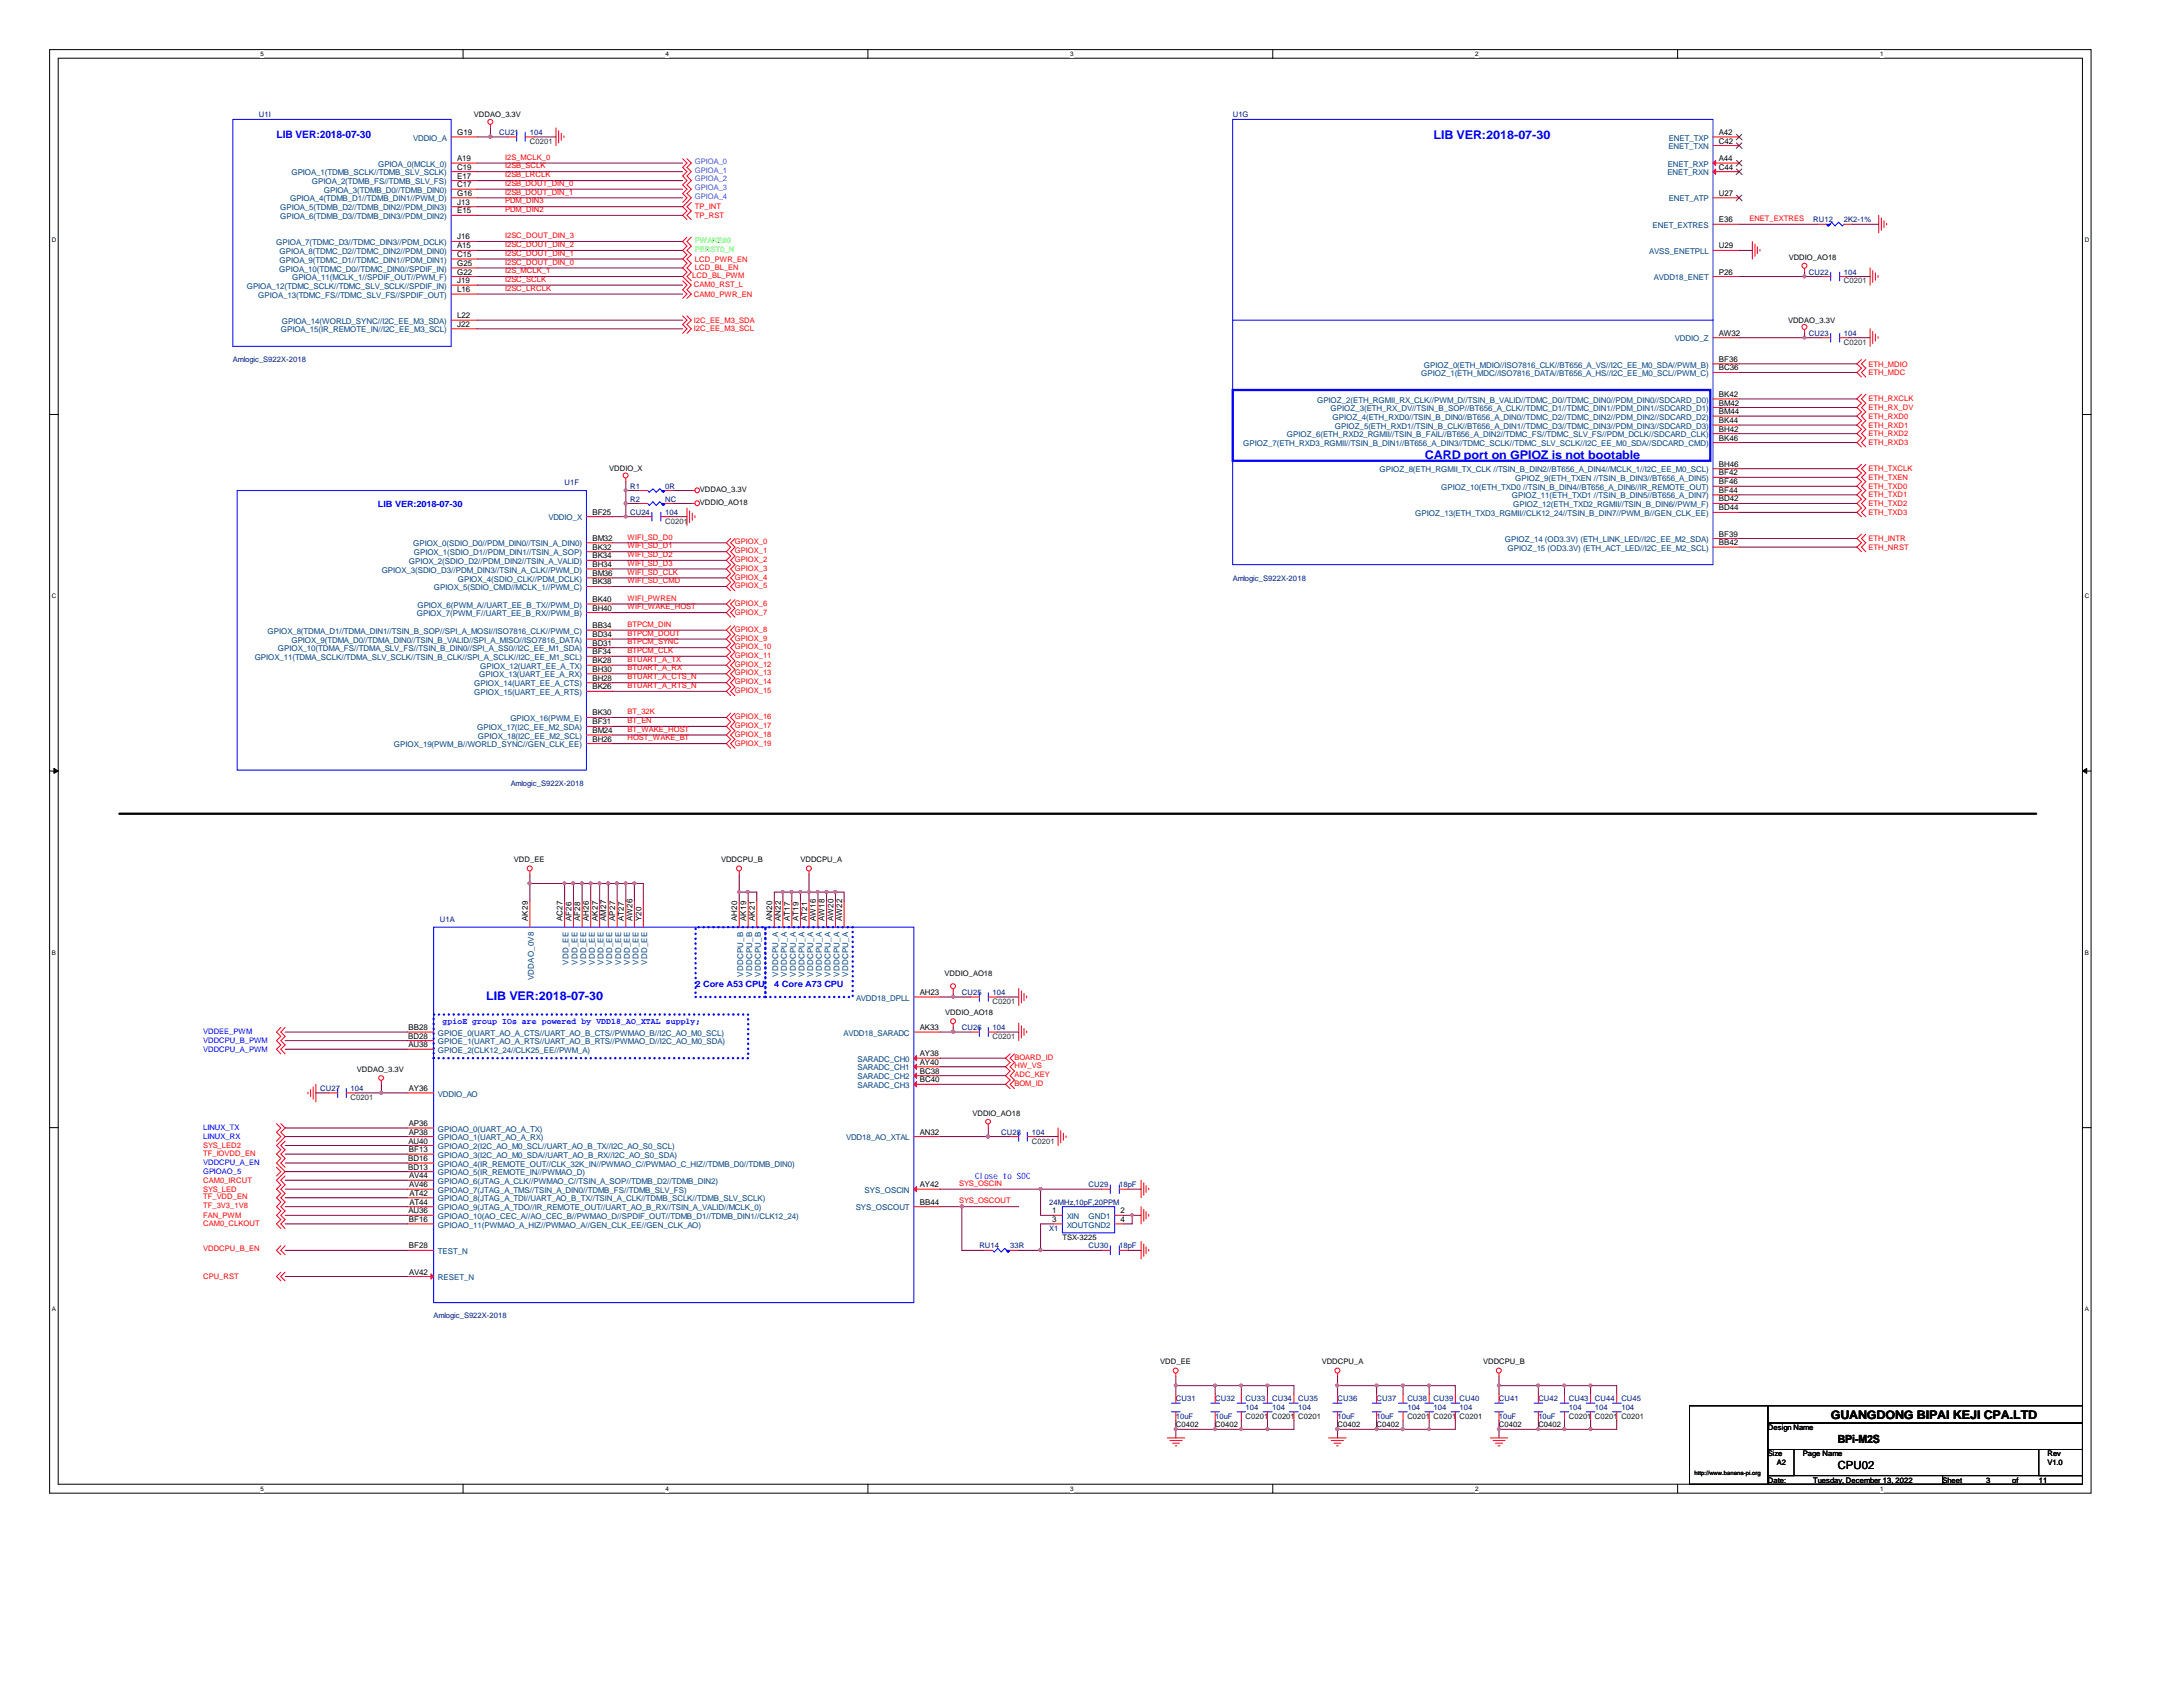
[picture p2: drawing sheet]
<svg xmlns="http://www.w3.org/2000/svg" width="279mm" height="216mm" viewBox="0 0 279 216" stroke-linecap="round" stroke-linejoin="round" font-family="sans-serif">
<defs><g id="words">
<g font-size="1.5" fill="#00f">
<text x="183.5" y="17.8">LIB VER:2018-07-30</text>
<text x="182.4" y="58.7">CARD port on GPIOZ is not bootable</text>
<text x="62.2" y="127.9">LIB VER:2018-07-30</text>
</g>
<text font-size="1.5" x="234.3" y="181.7">GUANGDONG BIPAI KEJI CPA.LTD</text>
<g font-size="1.4">
<text x="235.2" y="184.6">BPi-M2S</text>
<text x="235.2" y="188">CPU02</text>
</g>
<text font-size="1.3" fill="#00f" x="35.4" y="17.6">LIB VER:2018-07-30</text>
<g font-size="1.1" fill="#00f">
<text x="48.3" y="64.9">LIB VER:2018-07-30</text>
<text x="56.6" y="131.1">gpioE group IOs are powered by VDD18_AO_XTAL supply;</text>
<text x="89" y="126.4">2 Core A53 CPU</text>
<text x="99.1" y="126.4">4 Core A73 CPU</text>
<text x="124.8" y="150.9">Close to SOC</text>
</g>
<g font-size="1" fill="#000080">
<text x="33.1" y="15">U1I</text>
<text x="63.9" y="17.3">CU21</text>
<text x="67.8" y="17.3">104</text>
<text x="157.8" y="15">U1G</text>
<text x="232.1" y="28.4">RU12</text>
<text x="236" y="28.4">2K2-1%</text>
<text x="231.5" y="35.2">CU22</text>
<text x="236" y="35.2">104</text>
<text x="29.8" y="46.4">Amlogic_S922X-2018</text>
<text x="231.5" y="43">CU23</text>
<text x="236" y="43">104</text>
<text x="72.3" y="62.1">U1F</text>
<text x="80.6" y="64.2">R2</text>
<text x="80.6" y="62.5">R1</text>
<text x="80.6" y="65.9">CU24</text>
<text x="85.1" y="64.2">NC</text>
<text x="85.1" y="62.5">0R</text>
<text x="85.1" y="65.9">104</text>
<text x="157.8" y="74.3">Amlogic_S922X-2018</text>
<text x="65.4" y="100.5">Amlogic_S922X-2018</text>
<text x="56.3" y="118">U1A</text>
<text x="123.1" y="127.4">CU25</text>
<text x="123.1" y="131.8">CU26</text>
<text x="127" y="127.4">104</text>
<text x="127" y="131.8">104</text>
<text x="41" y="139.7">CU27</text>
<text x="44.9" y="139.7">104</text>
<text x="128.1" y="145.2">CU28</text>
<text x="132.1" y="145.2">104</text>
<text x="134.3" y="154.2">24MHz,10pF,20PPM</text>
<text x="139.3" y="151.9">CU29</text>
<text x="143.3" y="151.9">18pF</text>
<text x="125.3" y="159.8">RU14</text>
<text x="129.3" y="159.8">33R</text>
<text x="134.3" y="157.5">X1</text>
<text x="139.3" y="159.8">CU30</text>
<text x="143.3" y="159.8">18pF</text>
<text x="55.5" y="168.7">Amlogic_S922X-2018</text>
<text x="150.5" y="179.3">CU31</text>
<text x="155.5" y="179.3">CU32</text>
<text x="159.4" y="179.3">CU33</text>
<text x="162.8" y="179.3">CU34</text>
<text x="166.2" y="179.3">CU35</text>
<text x="171.2" y="179.3">CU36</text>
<text x="176.2" y="179.3">CU37</text>
<text x="180.1" y="179.3">CU38</text>
<text x="183.5" y="179.3">CU39</text>
<text x="186.8" y="179.3">CU40</text>
<text x="191.9" y="179.3">CU41</text>
<text x="196.9" y="179.3">CU42</text>
<text x="200.8" y="179.3">CU43</text>
<text x="204.1" y="179.3">CU44</text>
<text x="207.5" y="179.3">CU45</text>
<text x="150.5" y="181.6">10uF</text>
<text x="155.5" y="181.6">10uF</text>
<text x="159.4" y="180.5">104</text>
<text x="162.8" y="180.5">104</text>
<text x="166.2" y="180.5">104</text>
<text x="171.2" y="181.6">10uF</text>
<text x="176.2" y="181.6">10uF</text>
<text x="180.1" y="180.5">104</text>
<text x="183.5" y="180.5">104</text>
<text x="186.8" y="180.5">104</text>
<text x="191.9" y="181.6">10uF</text>
<text x="196.9" y="181.6">10uF</text>
<text x="200.8" y="180.5">104</text>
<text x="204.1" y="180.5">104</text>
<text x="207.5" y="180.5">104</text>
</g>
<g font-size="1" fill="#004080">
<text x="52.9" y="18">VDDIO_A</text>
<text x="213.6" y="18">ENET_TXP</text>
<text x="37.3" y="22.4">GPIOA_1(TDMB_SCLK//TDMB_SLV_SCLK)</text>
<text x="39.9" y="23.6">GPIOA_2(TDMB_FS//TDMB_SLV_FS)</text>
<text x="48.4" y="21.3">GPIOA_0(MCLK_0)</text>
<text x="213.4" y="22.4">ENET_RXN</text>
<text x="213.4" y="21.3">ENET_RXP</text>
<text x="213.5" y="19.1">ENET_TXN</text>
<text x="35.9" y="26.9">GPIOA_5(TDMB_D2//TDMB_DIN2//PDM_DIN3)</text>
<text x="35.9" y="28">GPIOA_6(TDMB_D3//TDMB_DIN3//PDM_DIN2)</text>
<text x="37.1" y="25.8">GPIOA_4(TDMB_D1//TDMB_DIN1//PWM_D)</text>
<text x="41.4" y="24.7">GPIOA_3(TDMB_D0//TDMB_DIN0)</text>
<text x="211.5" y="29.2">ENET_EXTRES</text>
<text x="213.6" y="25.8">ENET_ATP</text>
<text x="35.3" y="31.4">GPIOA_7(TDMC_D3//TDMC_DIN3//PDM_DCLK)</text>
<text x="35.7" y="34.8">GPIOA_10(TDMC_D0//TDMC_DIN0//SPDIF_IN)</text>
<text x="35.8" y="32.5">GPIOA_8(TDMC_D2//TDMC_DIN2//PDM_DIN0)</text>
<text x="35.8" y="33.6">GPIOA_9(TDMC_D1//TDMC_DIN1//PDM_DIN1)</text>
<text x="37.4" y="35.9">GPIOA_11(MCLK_1//SPDIF_OUT//PWM_F)</text>
<text x="211.1" y="32.5">AVSS_ENETPLL</text>
<text x="211.7" y="35.9">AVDD18_ENET</text>
<text x="31.6" y="37">GPIOA_12(TDMC_SCLK//TDMC_SLV_SCLK//SPDIF_IN)</text>
<text x="33.1" y="38.1">GPIOA_13(TDMC_FS//TDMC_SLV_FS//SPDIF_OUT)</text>
<text x="36.1" y="41.4">GPIOA_14(WORLD_SYNC//I2C_EE_M3_SDA)</text>
<text x="35.9" y="42.5">GPIOA_15(IR_REMOTE_IN//I2C_EE_M3_SCL)</text>
<text x="182.2" y="47">GPIOZ_0(ETH_MDIO//ISO7816_CLK//BT656_A_VS//I2C_EE_M0_SDA//PWM_B)</text>
<text x="214.4" y="43.7">VDDIO_Z</text>
<text x="168.6" y="51.5">GPIOZ_2(ETH_RGMII_RX_CLK//PWM_D//TSIN_B_VALID//TDMC_D0//TDMC_DIN0//PDM_DIN0//SDCARD_D0)</text>
<text x="170.3" y="52.6">GPIOZ_3(ETH_RX_DV//TSIN_B_SOP//BT656_A_CLK//TDMC_D1//TDMC_DIN1//PDM_DIN1//SDCARD_D1)</text>
<text x="170.6" y="53.7">GPIOZ_4(ETH_RXD0//TSIN_B_DIN0//BT656_A_DIN0//TDMC_D2//TDMC_DIN2//PDM_DIN2//SDCARD_D2)</text>
<text x="181.9" y="48.1">GPIOZ_1(ETH_MDC//ISO7816_DATA//BT656_A_HS//I2C_EE_M0_SCL//PWM_C)</text>
<text x="159.1" y="57.1">GPIOZ_7(ETH_RXD3_RGMII//TSIN_B_DIN1//BT656_A_DIN3//TDMC_SCLK//TDMC_SLV_SCLK//I2C_EE_M0_SDA//SDCARD_CMD)</text>
<text x="164.7" y="56">GPIOZ_6(ETH_RXD2_RGMII//TSIN_B_FAIL//BT656_A_DIN2//TDMC_FS//TDMC_SLV_FS//PDM_DCLK//SDCARD_CLK)</text>
<text x="170.9" y="54.9">GPIOZ_5(ETH_RXD1//TSIN_B_CLK//BT656_A_DIN1//TDMC_D3//TDMC_DIN3//PDM_DIN3//SDCARD_D3)</text>
<text x="176.6" y="60.5">GPIOZ_8(ETH_RGMII_TX_CLK //TSIN_B_DIN2//BT656_A_DIN4//MCLK_1//I2C_EE_M0_SCL)</text>
<text x="184.4" y="62.7">GPIOZ_10(ETH_TXD0 //TSIN_B_DIN4//BT656_A_DIN6//IR_REMOTE_OUT)</text>
<text x="193.5" y="63.8">GPIOZ_11(ETH_TXD1 //TSIN_B_DIN5//BT656_A_DIN7)</text>
<text x="193.7" y="64.9">GPIOZ_12(ETH_TXD2_RGMII//TSIN_B_DIN6//PWM_F)</text>
<text x="193.9" y="61.6">GPIOZ_9(ETH_TXEN //TSIN_B_DIN3//BT656_A_DIN5)</text>
<text x="52.9" y="69.9">GPIOX_0(SDIO_D0//PDM_DIN0//TSIN_A_DIN0)</text>
<text x="53" y="71.1">GPIOX_1(SDIO_D1//PDM_DIN1//TSIN_A_SOP)</text>
<text x="70.2" y="66.6">VDDIO_X</text>
<text x="181.1" y="66">GPIOZ_13(ETH_TXD3_RGMII//CLK12_24//TSIN_B_DIN7//PWM_B//GEN_CLK_EE)</text>
<text x="192.6" y="69.4">GPIOZ_14 (OD3.3V) (ETH_LINK_LED//I2C_EE_M2_SDA)</text>
<text x="193" y="70.5">GPIOZ_15 (OD3.3V) (ETH_ACT_LED//I2C_EE_M2_SCL)</text>
<text x="48.9" y="73.3">GPIOX_3(SDIO_D3//PDM_DIN3//TSIN_A_CLK//PWM_D)</text>
<text x="52.3" y="72.2">GPIOX_2(SDIO_D2//PDM_DIN2//TSIN_A_VALID)</text>
<text x="53.4" y="77.8">GPIOX_6(PWM_A//UART_EE_B_TX//PWM_D)</text>
<text x="55.5" y="75.5">GPIOX_5(SDIO_CMD//MCLK_1//PWM_C)</text>
<text x="58.6" y="74.4">GPIOX_4(SDIO_CLK//PDM_DCLK)</text>
<text x="34.2" y="81.1">GPIOX_8(TDMA_D1//TDMA_DIN1//TSIN_B_SOP//SPI_A_MOSI//ISO7816_CLK//PWM_C)</text>
<text x="35.6" y="83.4">GPIOX_10(TDMA_FS//TDMA_SLV_FS//TSIN_B_DIN0//SPI_A_SS0//I2C_EE_M1_SDA)</text>
<text x="37.3" y="82.3">GPIOX_9(TDMA_D0//TDMA_DIN0//TSIN_B_VALID//SPI_A_MISO//ISO7816_DATA)</text>
<text x="53.3" y="78.9">GPIOX_7(PWM_F//UART_EE_B_RX//PWM_B)</text>
<text x="32.6" y="84.5">GPIOX_11(TDMA_SCLK//TDMA_SLV_SCLK//TSIN_B_CLK//SPI_A_SCLK//I2C_EE_M1_SCL)</text>
<text x="60.7" y="87.8">GPIOX_14(UART_EE_A_CTS)</text>
<text x="60.7" y="88.9">GPIOX_15(UART_EE_A_RTS)</text>
<text x="61.3" y="86.7">GPIOX_13(UART_EE_A_RX)</text>
<text x="61.5" y="85.6">GPIOX_12(UART_EE_A_TX)</text>
<text x="50.4" y="95.6">GPIOX_19(PWM_B//WORLD_SYNC//GEN_CLK_EE)</text>
<text x="61.1" y="93.4">GPIOX_17(I2C_EE_M2_SDA)</text>
<text x="61.2" y="94.5">GPIOX_18(I2C_EE_M2_SCL)</text>
<text x="65.3" y="92.3">GPIOX_16(PWM_E)</text>
<text x="68.3" y="125.5" transform="rotate(-90 68.3 125.5)">VDDAO_0V8</text>
<text x="72.8" y="123.5" transform="rotate(-90 72.8 123.5)">VDD_EE</text>
<text x="73.9" y="123.5" transform="rotate(-90 73.9 123.5)">VDD_EE</text>
<text x="75" y="123.5" transform="rotate(-90 75 123.5)">VDD_EE</text>
<text x="76.1" y="123.5" transform="rotate(-90 76.1 123.5)">VDD_EE</text>
<text x="77.3" y="123.5" transform="rotate(-90 77.3 123.5)">VDD_EE</text>
<text x="78.4" y="123.5" transform="rotate(-90 78.4 123.5)">VDD_EE</text>
<text x="79.5" y="123.5" transform="rotate(-90 79.5 123.5)">VDD_EE</text>
<text x="80.6" y="123.5" transform="rotate(-90 80.6 123.5)">VDD_EE</text>
<text x="81.7" y="123.5" transform="rotate(-90 81.7 123.5)">VDD_EE</text>
<text x="82.8" y="123.5" transform="rotate(-90 82.8 123.5)">VDD_EE</text>
<text x="95.1" y="125" transform="rotate(-90 95.1 125)">VDDCPU_B</text>
<text x="96.3" y="125" transform="rotate(-90 96.3 125)">VDDCPU_B</text>
<text x="97.4" y="125" transform="rotate(-90 97.4 125)">VDDCPU_B</text>
<text x="99.6" y="125" transform="rotate(-90 99.6 125)">VDDCPU_A</text>
<text x="100.7" y="125" transform="rotate(-90 100.7 125)">VDDCPU_A</text>
<text x="101.9" y="125" transform="rotate(-90 101.9 125)">VDDCPU_A</text>
<text x="103" y="125" transform="rotate(-90 103 125)">VDDCPU_A</text>
<text x="104.1" y="125" transform="rotate(-90 104.1 125)">VDDCPU_A</text>
<text x="105.2" y="125" transform="rotate(-90 105.2 125)">VDDCPU_A</text>
<text x="106.3" y="125" transform="rotate(-90 106.3 125)">VDDCPU_A</text>
<text x="107.4" y="125" transform="rotate(-90 107.4 125)">VDDCPU_A</text>
<text x="108.5" y="125" transform="rotate(-90 108.5 125)">VDDCPU_A</text>
<text x="109.6" y="128.1">AVDD18_DPLL</text>
<text x="56" y="134.7">GPIOE_2(CLK12_24//CLK25_EE//PWM_A)</text>
<text x="56" y="132.5">GPIOE_0(UART_AO_A_CTS//UART_AO_B_CTS//PWMAO_B//I2C_AO_M0_SCL)</text>
<text x="56" y="133.6">GPIOE_1(UART_AO_A_RTS//UART_AO_B_RTS//PWMAO_D//I2C_AO_M0_SDA)</text>
<text x="107.9" y="132.5">AVDD18_SARADC</text>
<text x="109.8" y="135.9">SARADC_CH0</text>
<text x="109.8" y="137">SARADC_CH1</text>
<text x="56" y="140.3">VDDIO_AO</text>
<text x="109.8" y="138.1">SARADC_CH2</text>
<text x="109.8" y="139.2">SARADC_CH3</text>
<text x="56" y="144.8">GPIOAO_0(UART_AO_A_TX)</text>
<text x="56" y="145.9">GPIOAO_1(UART_AO_A_RX)</text>
<text x="56" y="147.1">GPIOAO_2(I2C_AO_M0_SCL//UART_AO_B_TX//I2C_AO_S0_SCL)</text>
<text x="56" y="148.2">GPIOAO_3(I2C_AO_M0_SDA//UART_AO_B_RX//I2C_AO_S0_SDA)</text>
<text x="56" y="149.3">GPIOAO_4(IR_REMOTE_OUT//CLK_32K_IN//PWMAO_C//PWMAO_C_HIZ//TDMB_D0//TDMB_DIN0)</text>
<text x="108.3" y="145.9">VDD18_AO_XTAL</text>
<text x="56" y="150.4">GPIOAO_5(IR_REMOTE_IN//PWMAO_D)</text>
<text x="56" y="151.5">GPIOAO_6(JTAG_A_CLK//PWMAO_C//TSIN_A_SOP//TDMB_D2//TDMB_DIN2)</text>
<text x="56" y="152.7">GPIOAO_7(JTAG_A_TMS//TSIN_A_DIN0//TDMB_FS//TDMB_SLV_FS)</text>
<text x="56" y="153.8">GPIOAO_8(JTAG_A_TDI//UART_AO_B_TX//TSIN_A_CLK//TDMB_SCLK//TDMB_SLV_SCLK)</text>
<text x="56" y="154.9">GPIOAO_9(JTAG_A_TDO//IR_REMOTE_OUT//UART_AO_B_RX//TSIN_A_VALID//MCLK_0)</text>
<text x="56" y="156">GPIOAO_10(AO_CEC_A//AO_CEC_B//PWMAO_D//SPDIF_OUT//TDMB_D1//TDMB_DIN1//CLK12_24)</text>
<text x="109.5" y="154.9">SYS_OSCOUT</text>
<text x="110.7" y="152.7">SYS_OSCIN</text>
<text x="136.5" y="156">XIN</text>
<text x="139.3" y="156">GND1</text>
<text x="56" y="157.1">GPIOAO_11(PWMAO_A_HIZ//PWMAO_A//GEN_CLK_EE//GEN_CLK_AO)</text>
<text x="56" y="160.5">TEST_N</text>
<text x="136.5" y="157.1">XOUTGND2</text>
<text x="56" y="163.8">RESET_N</text>
</g>
<g font-size="1">
<text x="58.5" y="17.3">G19</text>
<text x="60.7" y="15">VDDAO_3.3V</text>
<text x="220" y="17.3">A42</text>
<text x="58.5" y="20.6">A19</text>
<text x="58.5" y="21.7">C19</text>
<text x="58.5" y="22.9">E17</text>
<text x="58.5" y="24">C17</text>
<text x="220" y="20.6">A44</text>
<text x="220" y="21.7">C44</text>
<text x="220" y="18.4">C42</text>
<text x="58.5" y="25.1">G16</text>
<text x="58.5" y="26.2">J13</text>
<text x="58.5" y="27.3">E15</text>
<text x="220" y="28.4">E36</text>
<text x="220" y="25.1">U27</text>
<text x="58.5" y="30.6">J16</text>
<text x="58.5" y="31.8">A15</text>
<text x="58.5" y="32.9">C15</text>
<text x="58.5" y="34">G25</text>
<text x="58.5" y="35.1">G22</text>
<text x="220" y="35.1">P26</text>
<text x="220" y="31.8">U29</text>
<text x="228.9" y="33.3">VDDIO_AO18</text>
<text x="58.5" y="36.2">J19</text>
<text x="58.5" y="37.4">L16</text>
<text x="58.5" y="40.7">L22</text>
<text x="58.5" y="41.8">J22</text>
<text x="228.9" y="41.3">VDDAO_3.3V</text>
<text x="220" y="46.3">BF36</text>
<text x="220" y="43">AW32</text>
<text x="220" y="47.4">BC36</text>
<text x="220" y="50.8">BK42</text>
<text x="220" y="51.9">BM42</text>
<text x="220" y="53">BM44</text>
<text x="220" y="54.1">BK44</text>
<text x="220" y="55.2">BH42</text>
<text x="220" y="56.4">BK46</text>
<text x="220" y="59.7">BH46</text>
<text x="75.8" y="65.9">BF25</text>
<text x="78" y="60.3">VDDIO_X</text>
<text x="89.6" y="63">VDDAO_3.3V</text>
<text x="89.6" y="64.7">VDDIO_AO18</text>
<text x="220" y="60.8">BF42</text>
<text x="220" y="62">BF46</text>
<text x="220" y="63.1">BF44</text>
<text x="220" y="64.2">BD42</text>
<text x="220" y="65.3">BD44</text>
<text x="75.8" y="70.4">BK32</text>
<text x="75.8" y="69.2">BM32</text>
<text x="75.8" y="71.5">BK34</text>
<text x="220" y="68.7">BF39</text>
<text x="220" y="69.8">BB42</text>
<text x="75.8" y="72.6">BH34</text>
<text x="75.8" y="73.7">BM36</text>
<text x="75.8" y="74.8">BK38</text>
<text x="75.8" y="77">BK40</text>
<text x="75.8" y="78.1">BH40</text>
<text x="75.8" y="80.4">BB34</text>
<text x="75.8" y="81.5">BD34</text>
<text x="75.8" y="83.7">BF34</text>
<text x="75.8" y="82.6">BD31</text>
<text x="75.8" y="87.1">BH28</text>
<text x="75.8" y="88.2">BK26</text>
<text x="75.8" y="84.9">BK28</text>
<text x="75.8" y="86">BH30</text>
<text x="75.8" y="91.6">BK30</text>
<text x="75.8" y="92.7">BF31</text>
<text x="75.8" y="93.8">BM24</text>
<text x="75.8" y="94.9">BH26</text>
<text x="65.8" y="110.4">VDD_EE</text>
<text x="92.3" y="110.4">VDDCPU_B</text>
<text x="102.4" y="110.4">VDDCPU_A</text>
<text x="67.6" y="117.9" transform="rotate(-90 67.6 117.9)">AK29</text>
<text x="72" y="117.9" transform="rotate(-90 72 117.9)">AC27</text>
<text x="73.2" y="117.9" transform="rotate(-90 73.2 117.9)">AF26</text>
<text x="74.3" y="117.9" transform="rotate(-90 74.3 117.9)">AF28</text>
<text x="75.4" y="117.9" transform="rotate(-90 75.4 117.9)">AH26</text>
<text x="76.5" y="117.9" transform="rotate(-90 76.5 117.9)">AK27</text>
<text x="77.6" y="117.9" transform="rotate(-90 77.6 117.9)">AM27</text>
<text x="78.7" y="117.9" transform="rotate(-90 78.7 117.9)">AP27</text>
<text x="79.8" y="117.9" transform="rotate(-90 79.8 117.9)">AT27</text>
<text x="80.9" y="117.9" transform="rotate(-90 80.9 117.9)">AW26</text>
<text x="82.1" y="117.9" transform="rotate(-90 82.1 117.9)">Y20</text>
<text x="94.4" y="117.9" transform="rotate(-90 94.4 117.9)">AH20</text>
<text x="95.5" y="117.9" transform="rotate(-90 95.5 117.9)">AK19</text>
<text x="96.6" y="117.9" transform="rotate(-90 96.6 117.9)">AK21</text>
<text x="98.8" y="117.9" transform="rotate(-90 98.8 117.9)">AN20</text>
<text x="99.9" y="117.9" transform="rotate(-90 99.9 117.9)">AN22</text>
<text x="101.1" y="117.9" transform="rotate(-90 101.1 117.9)">AT17</text>
<text x="102.2" y="117.9" transform="rotate(-90 102.2 117.9)">AT19</text>
<text x="103.3" y="117.9" transform="rotate(-90 103.3 117.9)">AT21</text>
<text x="104.4" y="117.9" transform="rotate(-90 104.4 117.9)">AW16</text>
<text x="105.5" y="117.9" transform="rotate(-90 105.5 117.9)">AW18</text>
<text x="106.7" y="117.9" transform="rotate(-90 106.7 117.9)">AW20</text>
<text x="107.8" y="117.9" transform="rotate(-90 107.8 117.9)">AW22</text>
<text x="120.9" y="124.9">VDDIO_AO18</text>
<text x="52.3" y="131.8">BB28</text>
<text x="117.7" y="127.3">AH23</text>
<text x="117.7" y="131.8">AK33</text>
<text x="121" y="129.9">VDDIO_AO18</text>
<text x="45.7" y="137.2">VDDAO_3.3V</text>
<text x="52.2" y="132.9">BD28</text>
<text x="52.3" y="134">AU38</text>
<text x="117.7" y="137.4">BC38</text>
<text x="117.7" y="135.2">AY38</text>
<text x="117.7" y="136.3">AY40</text>
<text x="52.3" y="139.6">AY36</text>
<text x="117.7" y="138.5">BC40</text>
<text x="124.5" y="142.8">VDDIO_AO18</text>
<text x="52.2" y="148.6">BD16</text>
<text x="52.2" y="149.7">BD13</text>
<text x="52.3" y="146.3">AU40</text>
<text x="52.3" y="144.1">AP36</text>
<text x="52.3" y="145.2">AP38</text>
<text x="52.3" y="147.4">BF13</text>
<text x="117.7" y="145.2">AN32</text>
<text x="52.3" y="155.3">AU36</text>
<text x="52.4" y="150.8">AV44</text>
<text x="52.4" y="151.9">AV46</text>
<text x="52.4" y="153">AT42</text>
<text x="52.4" y="154.2">AT44</text>
<text x="117.7" y="151.9">AY42</text>
<text x="117.7" y="154.2">BB44</text>
<text x="134.7" y="155.3">1</text>
<text x="143.4" y="155.3">2</text>
<text x="52.3" y="156.4">BF16</text>
<text x="52.3" y="159.8">BF28</text>
<text x="134.7" y="156.4">3</text>
<text x="136" y="158.7">TSX-3225</text>
<text x="143.4" y="156.4">4</text>
<text x="52.4" y="163.1">AV42</text>
<text x="148.5" y="174.6">VDD_EE</text>
<text x="169.2" y="174.6">VDDCPU_A</text>
<text x="189.8" y="174.6">VDDCPU_B</text>
<text x="150.5" y="182.7">C0402</text>
<text x="155.5" y="182.7">C0402</text>
<text x="171.2" y="182.7">C0402</text>
<text x="176.2" y="182.7">C0402</text>
<text x="191.9" y="182.7">C0402</text>
<text x="196.9" y="182.7">C0402</text>
<text x="226.3" y="183">Design Name</text>
<text x="226.3" y="189.7">Date:</text>
<text x="226.3" y="186.4">Size</text>
<text x="227.4" y="187.5">A2</text>
<text x="230.8" y="186.4">Page Name</text>
<text x="232.1" y="189.7">Tuesday, December 13, 2022</text>
<text x="248.6" y="189.7">Sheet</text>
<text x="254.2" y="189.7">3</text>
<text x="257.6" y="189.7">of</text>
<text x="260.9" y="189.7">11</text>
<text x="262" y="186.4">Rev</text>
<text x="262" y="187.5">V1.0</text>
</g>
<g font-size="1" fill="#f00">
<text x="64.6" y="20.4">I2S_MCLK_0</text>
<text x="64.6" y="21.5">I2SB_SCLK</text>
<text x="64.6" y="22.7">I2SB_LRCLK</text>
<text x="64.6" y="23.8">I2SB_DOUT_DIN_0</text>
<text x="64.6" y="24.9">I2SB_DOUT_DIN_1</text>
<text x="64.6" y="26">PDM_DIN3</text>
<text x="64.6" y="27.1">PDM_DIN2</text>
<text x="88.9" y="26.8">TP_INT</text>
<text x="88.9" y="27.9">TP_RST</text>
<text x="223.9" y="28.3">ENET_EXTRES</text>
<text x="64.6" y="30.5">I2SC_DOUT_DIN_3</text>
<text x="64.6" y="31.6">I2SC_DOUT_DIN_2</text>
<text x="64.6" y="32.7">I2SC_DOUT_DIN_1</text>
<text x="64.6" y="33.9">I2SC_DOUT_DIN_0</text>
<text x="64.6" y="35">I2S_MCLK_1</text>
<text x="88.6" y="35.6">LCD_BL_PWM</text>
<text x="88.9" y="33.5">LCD_PWR_EN</text>
<text x="88.9" y="34.5">LCD_BL_EN</text>
<text x="64.6" y="36.1">I2SC_SCLK</text>
<text x="64.6" y="37.2">I2SC_LRCLK</text>
<text x="88.8" y="38">CAM0_PWR_EN</text>
<text x="88.8" y="41.3">I2C_EE_M3_SDA</text>
<text x="88.8" y="36.7">CAM0_RST_L</text>
<text x="88.8" y="42.3">I2C_EE_M3_SCL</text>
<text x="239.1" y="46.9">ETH_MDIO</text>
<text x="239.1" y="48">ETH_MDC</text>
<text x="239.1" y="51.4">ETH_RXCLK</text>
<text x="239.1" y="52.5">ETH_RX_DV</text>
<text x="239.1" y="53.6">ETH_RXD0</text>
<text x="239.1" y="54.7">ETH_RXD1</text>
<text x="239.1" y="55.8">ETH_RXD2</text>
<text x="239.1" y="56.9">ETH_RXD3</text>
<text x="239.1" y="60.3">ETH_TXCLK</text>
<text x="239.1" y="61.4">ETH_TXEN</text>
<text x="239.1" y="62.5">ETH_TXD0</text>
<text x="239.1" y="63.7">ETH_TXD1</text>
<text x="239.1" y="64.8">ETH_TXD2</text>
<text x="239.1" y="65.9">ETH_TXD3</text>
<text x="80.3" y="69">WIFI_SD_D0</text>
<text x="80.3" y="70.2">WIFI_SD_D1</text>
<text x="80.3" y="71.3">WIFI_SD_D2</text>
<text x="94.1" y="69.7">GPIOX_0</text>
<text x="94.1" y="70.8">GPIOX_1</text>
<text x="94.1" y="71.9">GPIOX_2</text>
<text x="239.1" y="69.3">ETH_INTR</text>
<text x="239.1" y="70.4">ETH_NRST</text>
<text x="80.3" y="72.4">WIFI_SD_D3</text>
<text x="80.3" y="73.5">WIFI_SD_CLK</text>
<text x="80.3" y="74.6">WIFI_SD_CMD</text>
<text x="80.3" y="78">WIFI_WAKE_HOST</text>
<text x="80.3" y="76.9">WIFI_PWREN</text>
<text x="94.1" y="73.1">GPIOX_3</text>
<text x="94.1" y="74.2">GPIOX_4</text>
<text x="94.1" y="75.3">GPIOX_5</text>
<text x="94.1" y="77.5">GPIOX_6</text>
<text x="80.3" y="80.2">BTPCM_DIN</text>
<text x="80.3" y="81.4">BTPCM_DOUT</text>
<text x="80.3" y="82.5">BTPCM_SYNC</text>
<text x="80.3" y="83.6">BTPCM_CLK</text>
<text x="94.1" y="80.9">GPIOX_8</text>
<text x="94.1" y="82">GPIOX_9</text>
<text x="94.1" y="83.1">GPIOX_10</text>
<text x="94.1" y="78.7">GPIOX_7</text>
<text x="80.3" y="84.7">BTUART_A_TX</text>
<text x="80.3" y="85.8">BTUART_A_RX</text>
<text x="80.3" y="87">BTUART_A_CTS_N</text>
<text x="80.3" y="88.1">BTUART_A_RTS_N</text>
<text x="94.1" y="84.2">GPIOX_11</text>
<text x="94.1" y="85.3">GPIOX_12</text>
<text x="94.1" y="86.4">GPIOX_13</text>
<text x="94.1" y="87.6">GPIOX_14</text>
<text x="94.1" y="88.7">GPIOX_15</text>
<text x="80.3" y="91.4">BT_32K</text>
<text x="80.3" y="92.5">BT_EN</text>
<text x="80.3" y="93.6">BT_WAKE_HOST</text>
<text x="80.3" y="94.7">HOST_WAKE_BT</text>
<text x="94.1" y="92">GPIOX_16</text>
<text x="94.1" y="93.2">GPIOX_17</text>
<text x="94.1" y="94.3">GPIOX_18</text>
<text x="94.1" y="95.4">GPIOX_19</text>
<text x="129.8" y="135.6">BOARD_ID</text>
<text x="129.8" y="136.7">HW_VS</text>
<text x="129.8" y="137.9">ADC_KEY</text>
<text x="129.8" y="139">BOM_ID</text>
<text x="26" y="146.9">SYS_LED2</text>
<text x="26" y="147.9">TF_IOVDD_EN</text>
<text x="26" y="153.5">TF_VDD_EN</text>
<text x="26" y="154.6">TF_3V3_1V8</text>
<text x="26" y="155.9">FAN_PWM</text>
<text x="26" y="152.5">SYS_LED</text>
<text x="26" y="151.4">CAM0_IRCUT</text>
<text x="122.8" y="151.8">SYS_OSCIN</text>
<text x="122.8" y="154">SYS_OSCOUT</text>
<text x="26" y="160.1">VDDCPU_B_EN</text>
<text x="26" y="156.9">CAM0_CLKOUT</text>
<text x="26" y="163.7">CPU_RST</text>
</g>
<g font-size="1" fill="#008000">
<text x="67.8" y="18.4">C0201</text>
<text x="236" y="36.3">C0201</text>
<text x="236" y="44.1">C0201</text>
<text x="85.1" y="67">C0201</text>
<text x="127" y="128.5">C0201</text>
<text x="127" y="133">C0201</text>
<text x="44.9" y="140.8">C0201</text>
<text x="132.1" y="146.3">C0201</text>
</g>
<g font-size="1" fill="#0080ff">
<text x="88.9" y="21">GPIOA_0</text>
<text x="88.9" y="22.1">GPIOA_1</text>
<text x="88.9" y="23.2">GPIOA_2</text>
<text x="88.9" y="24.3">GPIOA_3</text>
<text x="88.9" y="25.4">GPIOA_4</text>
</g>
<g font-size="1" fill="#0f0">
<text x="88.9" y="32.3">PERST0_N</text>
<text x="88.9" y="31.2">PWAKE#0</text>
</g>
<g font-size="1" fill="#00f">
<text x="26" y="132.4">VDDEE_PWM</text>
<text x="26" y="133.5">VDDCPU_B_PWM</text>
<text x="26" y="134.6">VDDCPU_A_PWM</text>
<text x="26" y="144.6">LINUX_TX</text>
<text x="26" y="145.7">LINUX_RX</text>
<text x="26" y="149.1">VDDCPU_A_EN</text>
<text x="26" y="150.3">GPIOAO_5</text>
</g>
<g font-size="1" fill="#004000">
<text x="159.4" y="181.6">C0201 C0201 C0201</text>
<text x="180.1" y="181.6">C0201 C0201 C0201</text>
<text x="200.8" y="181.6">C0201 C0201 C0201</text>
</g>
<g font-size=".8">
<text x="33.4" y="7.2">5</text>
<text x="85.2" y="7.2">4</text>
<text x="137" y="7.2">3</text>
<text x="188.8" y="7.2">2</text>
<text x="240.6" y="7.2">1</text>
<text x="6.6" y="30.9">D</text>
<text x="266.8" y="30.9">D</text>
<text x="6.6" y="76.5">C</text>
<text x="266.8" y="76.5">C</text>
<text x="6.6" y="122.2">B</text>
<text x="266.8" y="122.2">B</text>
<text x="6.6" y="167.8">A</text>
<text x="266.8" y="167.8">A</text>
<text x="33.4" y="190.8">5</text>
<text x="85.2" y="190.8">4</text>
<text x="137" y="190.8">3</text>
<text x="188.8" y="190.8">2</text>
<text x="216.9" y="188.8">http://www.banana-pi.org</text>
<text x="240.6" y="190.8">1</text>
</g>
</g></defs>
<path d="M6.3 6.3h261.3v184.8h-261.3zM7.5 7.5h259v182.4h-259z" fill="none" stroke="#000" stroke-width=".13"/>
<g fill="#fff">
<path d="M33.4 6.4h.4v1h-.4z"/>
<path d="M33.4 190h.4v1h-.4z"/>
</g>
<path d="M59.3 6.3v1.2M59.3 189.9v1.2" fill="none" stroke="#000" stroke-width=".13"/>
<g fill="#fff">
<path d="M85.2 6.4h.4v1h-.4z"/>
<path d="M85.2 190h.4v1h-.4z"/>
</g>
<path d="M111.1 6.3v1.2M111.1 189.9v1.2" fill="none" stroke="#000" stroke-width=".13"/>
<g fill="#fff">
<path d="M137 6.4h.4v1h-.4z"/>
<path d="M137 190h.4v1h-.4z"/>
</g>
<path d="M162.9 6.3v1.2M162.9 189.9v1.2" fill="none" stroke="#000" stroke-width=".13"/>
<g fill="#fff">
<path d="M188.8 6.4h.4v1h-.4z"/>
<path d="M188.8 190h.4v1h-.4z"/>
</g>
<path d="M214.7 6.3v1.2M214.7 189.9v1.2" fill="none" stroke="#000" stroke-width=".13"/>
<g fill="#fff">
<path d="M240.6 6.4h.4v1h-.4z"/>
<path d="M240.6 190h.4v1h-.4z"/>
<path d="M6.6 30.2h.6v.9h-.6z"/>
<path d="M266.8 30.2h.6v.9h-.6z"/>
<path d="M6.6 75.8h.6v.9h-.6z"/>
<path d="M266.8 75.8h.6v.9h-.6z"/>
</g>
<path d="M6.3 53h1.2M266.5 53h1.1" fill="none" stroke="#000" stroke-width=".13"/>
<g fill="#fff">
<path d="M6.6 121.4h.6v.9h-.6z"/>
<path d="M266.8 121.4h.5v.9h-.5z"/>
</g>
<path d="M6.3 98.7h1.2M266.5 98.7h1.1" fill="none" stroke="#000" stroke-width=".13"/>
<g fill="#000" stroke="#000" stroke-width=".13">
<path d="M6.9 98.3l.6 .4-.6 .3z" fill-rule="evenodd"/>
<path d="M266.5 98.7l.6-.4v.7z" fill-rule="evenodd"/>
</g>
<g fill="#fff">
<path d="M6.6 167h.5v1h-.5z"/>
<path d="M266.8 167h.5v1h-.5z"/>
</g>
<path d="M6.3 144.3h1.2M266.5 144.3h1.1M216.2 179.9h10.1v10h-10.1zM226.3 179.9h40.2v2.2h-40.2zM226.3 182.1h40.2v3.4h-40.2zM226.3 185.5h3.3v3.3h-3.3zM226.3 188.8h22.3v1.1h-22.3zM248.6 188.8h17.9v1.1h-17.9zM260.9 185.5h5.6v3.3h-5.6z" fill="none" stroke="#000" stroke-width=".13"/>
<path d="M15.3 104.1h245.3" fill="none" stroke="#000" stroke-width=".3"/>
<g fill="none" stroke="#f00" stroke-width=".13">
<path d="M57.7 17.5h3.4M62.8 16v.4M65 17.5h1.1M67.2 17.5h1.2M71.2 16.4v2.2M71.5 16.7v1.6M71.8 17.1v.8M72.2 17.4v.2M219.2 17.5h3.4M219.2 18.6h3.4M57.7 20.9h3.4M57.7 22h3.4"/>
<path d="M57.7 23.1h3.4M57.7 24.2h3.4M57.7 25.3h3.4M57.7 26.5h3.4M57.7 27.6h3.4M57.7 30.9h3.4M57.7 32h3.4M57.7 33.1h3.4M57.7 34.3h3.4M57.7 35.4h3.4M57.7 36.5h3.4M57.7 37.6h3.4"/>
<path d="M87.4 20.3l.5 .6-.5 .5 .5 .6-.5 .5 .5 .6-.5 .6 .5 .5-.5 .6 .5 .5-.5 .6M87.4 35.9l.5 .6-.5 .6 .5 .5-.5 .6M87.9 20.3l.6 .6-.6 .5 .6 .6-.6 .5 .6 .6-.6 .6 .6 .5-.6 .6 .6 .5-1.1 1.2 .5 .5-.5 .6 .5 .5M87.9 30.4l-.5 .5 .5 .6-.5 .5 .5 .6-.5 .5 .5 .6-.5 .6 .5 .5-.5 .6 1.1 1.1-.6 .6 .6 .5-.6 .6M88.5 25.9l-.6 .6 .6 .5-.6 .6 .6 .5M88.5 30.4l-.6 .5 .6 .6-.6 .5 .6 .6-.6 .5 .6 .6-.6 .6 .6 .5-.6 .6 .6 .5M219.2 28.7h3.4M219.2 20.9h3.4M219.2 22h3.4M219.2 25.3h3.4M219.2 32h3.4M219.2 35.4h3.4"/>
<path d="M224.3 30.9v2.2M224.6 31.2v1.6M224.9 31.6v.9M225.3 31.9v.2M231 34.4v.4M232.7 28.7h1.1M233.2 35.4h1.1M235.5 35.4h1.1M236 28.7h1.1M239.4 34.3v2.2M239.7 34.6v1.6M240 34.9v1"/>
<path d="M240.4 35.3v.2M240.5 27.6v2.2M240.8 27.9v1.6M241.1 28.2v.9M241.5 28.6v.2M57.7 41h3.4M57.7 42.1h3.4M87.4 40.4l.5 .6-.5 .5 .5 .6-.5 .6M87.9 40.4l.6 .6-.6 .5 .6 .6-.6 .6M219.2 43.2h3.4M219.2 46.6h3.4M219.2 47.7h3.4"/>
<path d="M219.2 51.1h3.4M219.2 52.2h3.4M219.2 53.3h3.4M219.2 54.4h3.4M219.2 55.5h3.4M219.2 56.6h3.4M219.2 60h3.4M231 42.2v.5M233.2 43.2h1.1M235.5 43.2h1.1M238.3 46l-.6 .6 .6 .5-.6 .6 .6 .6M238.3 50.5l-.6 .6 .6 .5-.6 .6 .6 .5-.6 .6 .6 .5-.6 .6 .6 .5-.6 .6 .6 .5-.6 .6 .6 .6"/>
<path d="M238.3 59.4l-.6 .6 .6 .5-.6 .6 .6 .5-.6 .6 .6 .6-.6 .5 .6 .6-.6 .5 .6 .6-.6 .6 .6 .5M238.8 46l-.5 .6 .5 .5-.5 .6 .5 .6M238.8 50.5l-.5 .6 .5 .5-.5 .6 .5 .5-.5 .6 .5 .5-.5 .6 .5 .5-.5 .6 .5 .5-.5 .6 .5 .6M238.8 59.4l-.5 .6 .5 .5-.5 .6 .5 .5-.5 .6 .5 .6-.5 .5 .5 .6-.5 .5 .5 .6-.5 .6 .5 .5M239.4 42.1v2.2M239.7 42.4v1.6M240 42.8v.8M240.4 43.1v.2M75.1 66.1h3.3M75.1 69.5h3.3M75.1 70.6h3.3M75.1 71.7h3.3"/>
<path d="M75.1 72.8h3.3M75.1 74h3.3M75.1 75.1h3.3M75.1 77.3h3.3M75.1 78.4h3.3M80.1 61.2v.4M81.8 62.8h1.1M81.8 64.4h1.1M82.3 66.1h1.1M84.6 66.1h1.1M85.1 62.8h1.1M85.1 64.4h1.1"/>
<path d="M87.9 65v2.2M88.3 65.4v1.5M88.5 62.8h.4M88.5 64.4h.4M88.6 65.7v.9M88.9 66v.3M93.5 68.9l-.5 .6 .5 .5-.5 .6 .5 .6-.5 .5 .5 .6-.5 .5 .5 .6-.5 .6 .5 .5-.5 .6 .5 .5M93.5 76.8l-.5 .5 .5 .6-.5 .5 .5 .6M94.1 68.9l-.6 .6 .6 .5-.6 .6 .6 .6-.6 .5 .6 .6-.6 .5 .6 .6-.6 .6 .6 .5-.6 .6 .6 .5M94.1 76.8l-.6 .5 .6 .6-.6 .5 .6 .6M219.2 64.4h3.4M219.2 61.1h3.4"/>
<path d="M219.2 62.2h3.4M219.2 63.3h3.4M219.2 65.6h3.4M219.2 68.9h3.4M219.2 70h3.4M238.3 68.4l-.6 .5 .6 .6-.6 .5 .6 .6M238.8 68.4l-.5 .5 .5 .6-.5 .5 .5 .6M75.1 80.6h3.3M75.1 81.8h3.3M75.1 82.9h3.3M75.1 84h3.3M75.1 85.1h3.3"/>
<path d="M75.1 86.2h3.3M75.1 87.4h3.3M75.1 88.5h3.3M75.1 91.8h3.3M75.1 93h3.3M75.1 94.1h3.3M75.1 95.2h3.3M93.5 80.1l-.5 .5 .5 .6-.5 .6 .5 .5-.5 .6 .5 .5-.5 .6 .5 .6-.5 .5 .5 .6-.5 .5 .5 .6-.5 .6 .5 .5-.5 .6 .5 .5M93.5 91.3l-.5 .5 .5 .6-.5 .6 .5 .5-.5 .6 .5 .5-.5 .6 .5 .6M94.1 80.1l-.6 .5 .6 .6-.6 .6 .6 .5-.6 .6 .6 .5-.6 .6 .6 .6-.6 .5 .6 .6-.6 .5 .6 .6-.6 .6 .6 .5-.6 .6 .6 .5M94.1 91.3l-.6 .5 .6 .6-.6 .6 .6 .5-.6 .6 .6 .5-.6 .6 .6 .6M67.8 111.5v.4"/>
<path d="M67.8 115.3v3.4M72.3 115.3v3.4M73.4 115.3v3.4M74.5 115.3v3.4M75.6 115.3v3.4M76.8 115.3v3.4M77.9 115.3v3.4M79 115.3v3.4M80.1 115.3v3.4M81.2 115.3v3.4M82.3 115.3v3.4M94.6 111.5v.4"/>
<path d="M94.6 115.3v3.4M95.8 115.3v3.4M96.9 115.3v3.4M99.1 115.3v3.4M100.2 115.3v3.4M101.3 115.3v3.4M102.4 115.3v3.4M103.5 111.5v.4M103.5 115.3v3.4M104.7 115.3v3.4M105.8 115.3v3.4M106.9 115.3v3.4"/>
<path d="M108 115.3v3.4M35.9 131.5l-.5 .6 .5 .5-.5 .6 .5 .5-.5 .6 .5 .6M36.5 131.5l-.6 .6 .6 .5-.6 .6 .6 .5-.6 .6 .6 .6M39.4 139.8v.2M39.8 139.4v.9M40.1 139.1v1.6M40.4 138.8v2.2M42.1 139.9h1.1M44.3 139.9h1.2M48.8 138.3v.5M52.2 139.9h3.3M52.2 132.1h3.3"/>
<path d="M52.2 134.3h3.3M52.2 133.2h3.3M117 127.6h3.3M117 132.1h3.3M117 137.7h3.3M117 138.8h3.3M117 135.4h3.3M117 136.5h3.3M122 126.6v.4M122 131.1v.4M124.2 127.6h1.1M124.2 132.1h1.1"/>
<path d="M126.5 127.6h1.1M126.5 132.1h1.1M129.3 134.9l-.6 .5 .6 .6-.6 .5 .6 .6-.6 .6 .6 .5-.6 .6 .6 .5M129.8 134.9l-.5 .5 .5 .6-.5 .5 .5 .6-.5 .6 .5 .5-.5 .6 .5 .5M130.4 126.5v2.2M130.4 130.9v2.3M130.7 126.8v1.6M130.7 131.3v1.5M131.1 127.1v1M131.1 131.6v.9M131.4 127.5v.2M131.4 132v.2"/>
<path d="M35.4 143.8l.5 .6-.5 .5 .5 .6-.5 .5M35.4 149.4l.5 .5-.5 .6M35.9 143.8l.6 .6-.6 .5 .6 .6-1.1 1.1 .5 .6-.5 .5 .5 .6-.5 .5 1.1 1.1-1.1 1.1 .5 .6-.5 .6 .5 .5-.5 .6 .5 .5-.5 .6 .5 .6-.5 .5 .5 .6-.5 .5 .5 .6M35.9 159.4l-.5 .6 .5 .6M36.5 150.5l-.6 .5 .6 .6-.6 .6 .6 .5-.6 .6 .6 .5-.6 .6 .6 .6-.6 .5 .6 .6-.6 .5 .6 .6M36.5 146l-.6 .6 .6 .6-.6 .5 .6 .6-.6 .5 .6 .6M36.5 159.4l-.6 .6 .6 .6M52.2 152.2h3.3M52.2 145.5h3.3M52.2 155.5h3.3M52.2 156.6h3.3M52.2 144.4h3.3"/>
<path d="M52.2 146.6h3.3M52.2 147.7h3.3M52.2 148.8h3.3M52.2 149.9h3.3M52.2 151h3.3M52.2 153.3h3.3M52.2 154.4h3.3M117 152.2h3.3M117 145.5h3.3M117 154.4h3.3M126.5 143.9v.5M129.3 145.5h1.1"/>
<path d="M131.5 145.5h1.1M134.9 155.5h1.1M134.9 156.6h1.1M135.4 144.4v2.2M135.8 144.7v1.6M136.1 145v.9M136.4 145.4v.2M141 152.2h1.1M142.7 155.5h1.1M142.7 156.6h1.1M143.3 152.2h1.1M146 151v2.3"/>
<path d="M146 154.4v2.2M146 158.9v2.2M146.4 151.4v1.6M146.4 154.8v1.5M146.4 159.2v1.6M146.7 151.7v.9M146.7 155.1v.9M146.7 159.6v.8M147 152.1v.2M147 155.4v.3M147 159.9v.2M35.9 162.8l-.5 .6 .5 .5"/>
<path d="M36.5 162.8l-.6 .6 .6 .5M52.2 160h3.3M52.2 163.4h3.3M125.9 160h1.1M129.3 160h1.1M141 160h1.1M143.3 160h1.1M150.5 175.8v.4M150.5 178.4v1.2M155.5 178.4v1.2M158.9 178.4v1.2M162.2 178.4v1.2"/>
<path d="M165.6 178.4v1.2M171.2 175.8v.4M171.2 178.4v1.2M176.2 178.4v1.2M179.6 178.4v1.2M182.9 178.4v1.2M186.3 178.4v1.2M191.9 175.8v.4M191.9 178.4v1.2M196.9 178.4v1.2M200.2 178.4v1.2M203.6 178.4v1.2"/>
<path d="M206.9 178.4v1.2M149.4 184h2.2M149.7 184.4h1.6M150.1 184.7h.9M150.4 185h.2M150.5 180.7v1.1M155.5 180.7v1.1M158.9 180.7v1.1M162.2 180.7v1.1M165.6 180.7v1.1M170.1 184h2.2M170.4 184.4h1.6"/>
<path d="M170.7 184.7h.9M171.1 185h.2M171.2 180.7v1.1M176.2 180.7v1.1M179.6 180.7v1.1M182.9 180.7v1.1M186.3 180.7v1.1M190.8 184h2.2M191.1 184.4h1.5M191.4 184.7h.9M191.7 185h.3M191.9 180.7v1.1"/>
<path d="M196.9 180.7v1.1M200.2 180.7v1.1M203.6 180.7v1.1M206.9 180.7v1.1"/>
<circle cx="62.8" cy="15.6" r=".32"/>
<circle cx="230.9" cy="34" r=".32"/>
<circle cx="230.9" cy="41.8" r=".32"/>
<circle cx="80.1" cy="60.8" r=".32"/>
<circle cx="89.2" cy="64.4" r=".31"/>
<circle cx="89.2" cy="62.8" r=".31"/>
<circle cx="67.8" cy="111.1" r=".32"/>
<circle cx="94.6" cy="111.1" r=".32"/>
<circle cx="103.5" cy="111.1" r=".32"/>
<circle cx="48.8" cy="138" r=".31"/>
<circle cx="122" cy="130.7" r=".32"/>
<circle cx="122" cy="126.2" r=".32"/>
<circle cx="126.5" cy="143.5" r=".31"/>
<circle cx="150.5" cy="175.4" r=".32"/>
<circle cx="171.2" cy="175.4" r=".32"/>
<circle cx="191.8" cy="175.4" r=".32"/>
</g>
<g fill="none" stroke="#00f" stroke-width=".13">
<path d="M29.8 15.3h27.9v29h-27.9zM66.1 16.9v1.2M67.2 16.9v1.2M157.8 15.3h61.4v57h-61.4zM233.8 28.7l.2 .2 .4-.5 .5 .5 .4-.5 .5 .5 .2-.2M234.3 34.8v1.1M235.5 34.8v1.1M157.8 41h61.4M234.3 42.7v1.1M235.5 42.7v1.1M30.4 62.8h44.7v35.8h-44.7zM82.9 64.4l.2 .3 .5-.5 .4 .5 .5-.5 .4 .5 .2-.3"/>
<path d="M82.9 62.8l.2 .2 .5-.4 .4 .4 .5-.4 .4 .4 .2-.2M83.4 65.6v1.1M84.6 65.6v1.1M55.5 118.7h61.5v48h-61.5zM43.2 139.3v1.2M44.3 139.3v1.2M125.3 127v1.1M125.3 131.5v1.1M126.5 127v1.1M126.5 131.5v1.1M130.4 144.9v1.1M131.5 144.9v1.1"/>
<path d="M136 154.4h6.7v3.4h-6.7zM142.1 151.6v1.1M142.1 159.4v1.2M143.3 151.6v1.1M143.3 159.4v1.2M127 160l.3 .2 .4-.4 .4 .4 .5-.4 .4 .4 .3-.2M149.9 179.6h1.1M155 179.6h1.1M158.3 179.6h1.1M161.7 179.6h1.1M165 179.6h1.2M170.6 179.6h1.1"/>
<path d="M175.6 179.6h1.2M179 179.6h1.1M182.4 179.6h1.1M185.7 179.6h1.1M191.3 179.6h1.1M196.3 179.6h1.1M199.7 179.6h1.1M203 179.6h1.1M206.4 179.6h1.1M149.9 180.7h1.1M155 180.7h1.1M158.3 180.7h1.1"/>
<path d="M161.7 180.7h1.1M165 180.7h1.2M170.6 180.7h1.1M175.6 180.7h1.2M179 180.7h1.1M182.4 180.7h1.1M185.7 180.7h1.1M191.3 180.7h1.1M196.3 180.7h1.1M199.7 180.7h1.1M203 180.7h1.1M206.4 180.7h1.1"/>
</g>
<g fill="#00f" stroke="#00f" stroke-width=".13">
<path d="M233.8 28.7h.4l-.2 .2 .2-.2-.2 .2z" fill-rule="evenodd"/>
<path d="M128.8 160h.5l-.3 .2z" fill-rule="evenodd"/>
<path d="M84.7 64.4h.4l-.2 .3z" fill-rule="evenodd"/>
<path d="M84.7 62.8h.4l-.2 .2z" fill-rule="evenodd"/>
</g>
<path d="M157.8 49.9h61.1v9.1h-61.1z" fill="none" stroke="#00f" stroke-width=".3"/>
<path d="M222.2 17.2l.8 .7M222.2 18.3l.8 .7M222.9 17.2l-.7 .7M222.9 18.3l-.7 .7M222.2 20.5l.8 .8M222.2 21.6l.8 .8M222.2 25l.8 .7M222.9 20.5l-.7 .8M222.9 21.6l-.7 .8M222.9 25l-.7 .7" fill="none" stroke="#804000" stroke-width=".13"/>
<g fill="#f00" stroke="#f00" stroke-width=".13">
<path d="M219.2 20.9l.4-.4v.7z" fill-rule="evenodd"/>
<path d="M219.2 22l.4-.4v.7z" fill-rule="evenodd"/>
<path d="M55.2 163l.3 .4-.3 .3z" fill-rule="evenodd"/>
<path d="M117.3 137.3v.7l-.3-.3z" fill-rule="evenodd"/>
<path d="M117.3 138.4v.7l-.3-.3z" fill-rule="evenodd"/>
<path d="M117.3 135.1v.7l-.3-.4z" fill-rule="evenodd"/>
<path d="M117.3 136.2v.7l-.3-.4z" fill-rule="evenodd"/>
<path d="M117 152.2l.3-.4v.7z" fill-rule="evenodd"/>
</g>
<path d="M89 118.7h9v8.9h-9zM98 118.7h11.1v8.9h-11.1zM55.5 129.8h40.3v5.6h-40.3z" fill="none" stroke="#00f" stroke-width=".3" stroke-dasharray="0 .6"/>
<g fill="none" stroke="#800040" stroke-width=".13">
<path d="M61.1 17.5h3.9M62.8 16.4v1.1M68.4 17.5h2.8M61.1 32h26.3M61.1 35.4h26.3M61.1 20.9h26.3M61.1 22h26.3M61.1 23.1h26.3M61.1 24.2h26.3M61.1 25.3h26.3M61.1 26.5h26.3M61.1 27.6h26.3"/>
<path d="M61.1 30.9h26.3M61.1 33.1h26.3M61.1 34.3h26.3M61.1 36.5h26.3M61.1 37.6h26.3M222.6 28.7h10.1M222.6 32h1.7M222.6 35.4h10.6M231 34.8v.6M236.6 35.4h2.8M237.1 28.7h3.4M61.1 41h26.3"/>
<path d="M61.1 42.1h26.3M222.6 43.2h10.6M222.6 46.6h15.1M222.6 47.7h15.1M222.6 51.1h15.1M222.6 52.2h15.1M222.6 53.3h15.1M222.6 54.4h15.1M222.6 55.5h15.1M222.6 56.6h15.1M222.6 60h15.1M231 42.7v.5"/>
<path d="M236.6 43.2h2.8M78.4 66.1h3.9M78.4 69.5h14.6M78.4 70.6h14.6M78.4 71.7h14.6M78.4 72.8h14.6M78.4 74h14.6M78.4 75.1h14.6M78.4 78.4h14.6M78.4 77.3h14.6M80.1 64.4h1.7M80.1 61.6v4.5"/>
<path d="M80.1 62.8h1.7M85.7 66.1h2.2M86.2 64.4h2.3M86.2 62.8h2.3M222.6 61.1h15.1M222.6 62.2h15.1M222.6 63.3h15.1M222.6 64.4h15.1M222.6 65.6h15.1M222.6 68.9h15.1M222.6 70h15.1M78.4 80.6h14.6"/>
<path d="M78.4 81.8h14.6M78.4 82.9h14.6M78.4 84h14.6M78.4 85.1h14.6M78.4 86.2h14.6M78.4 87.4h14.6M78.4 88.5h14.6M78.4 91.8h14.6M78.4 93h14.6M78.4 94.1h14.6M78.4 95.2h14.6M67.8 111.9v3.4"/>
<path d="M67.8 113.1h14.5v2.2M72.3 113.1v2.2M73.4 113.1v2.2M74.5 113.1v2.2M75.6 113.1v2.2M76.8 113.1v2.2M77.9 113.1v2.2M79 113.1v2.2M80.1 113.1v2.2M81.2 113.1v2.2M94.6 111.9v3.4M94.6 114.2h2.3v1.1"/>
<path d="M95.8 114.2v1.1M99.1 115.3v-1.1h8.9v1.1M100.2 114.2v1.1M101.3 114.2v1.1M102.4 114.2v1.1M103.5 111.9v3.4M104.7 114.2v1.1M105.8 114.2v1.1M106.9 114.2v1.1M36.5 132.1h15.7M36.5 133.2h15.7M36.5 134.3h15.7"/>
<path d="M40.4 139.9h1.7M45.5 139.9h6.7M48.8 138.8v1.1M120.3 127.6h3.9M120.3 132.1h3.9M120.3 135.4h8.4M120.3 136.5h8.4M120.3 137.7h8.4M120.3 138.8h8.4M122 127v.6M122 131.5v.6M127.6 127.6h2.8"/>
<path d="M127.6 132.1h2.8M36.5 144.4h15.7M36.5 145.5h15.7M36.5 146.6h15.7M36.5 147.7h15.7M36.5 148.8h15.7M36.5 149.9h15.7M36.5 151h15.7M36.5 152.2h15.7M36.5 153.3h15.7M36.5 154.4h15.7M36.5 155.5h15.7"/>
<path d="M36.5 156.6h15.7M120.3 145.5h9M120.3 152.2h20.7M120.3 154.4h10.1M123.1 154.4v5.6h2.8M126.5 144.4v1.1M132.6 145.5h2.8M133.2 152.2v3.3h1.7M134.9 156.6h-1.7v3.4M143.8 155.5h2.2M144.4 152.2h1.6M144.9 155.5v1.1h-1.1"/>
<path d="M36.5 160h15.7M36.5 163.4h15.7M130.4 160h10.6M144.4 160h1.6M150.5 176.2v2.2M150.5 177.3h15.1v1.1M155.5 177.3v1.1M158.9 177.3v1.1M162.2 177.3v1.1M171.2 176.2v2.2M171.2 177.3h15.1v1.1M176.2 177.3v1.1"/>
<path d="M179.6 177.3v1.1M182.9 177.3v1.1M191.9 176.2v2.2M191.9 177.3h15v1.1M196.9 177.3v1.1M200.2 177.3v1.1M203.6 177.3v1.1M150.5 181.8v2.2M155.5 181.8v1.1M158.9 181.8v1.1M162.2 181.8v1.1M165.6 181.8v1.1h-15.1"/>
<path d="M171.2 181.8v2.2M176.2 181.8v1.1M179.6 181.8v1.1M182.9 181.8v1.1M186.3 181.8v1.1h-15.1M191.9 181.8v2.2M196.9 181.8v1.1M200.2 181.8v1.1M203.6 181.8v1.1M206.9 181.8v1.1h-15"/>
</g>
<g fill="#f0f" stroke="#f0f" stroke-width=".13">
<path d="M230.8 43.1h.3v.2l-.2 .1-.1-.1z" fill-rule="evenodd"/>
<path d="M230.8 35.2h.3v.3l-.2 .1-.1-.1z" fill-rule="evenodd"/>
<path d="M62.6 17.3h.3v.3l-.2 .1-.1-.1z" fill-rule="evenodd"/>
<path d="M67.6 112.9h.3l.1 .1-.1 .2h-.1h-.2z" fill-rule="evenodd"/>
<path d="M73.2 112.9h.3l.1 .1-.1 .2h-.1h-.2z" fill-rule="evenodd"/>
<path d="M72.1 112.9h.3v.3h-.2h-.1z" fill-rule="evenodd"/>
<path d="M74.3 112.9h.3v.3h-.1h-.2z" fill-rule="evenodd"/>
<path d="M75.5 112.9h.2l.1 .1-.1 .2h-.1h-.1z" fill-rule="evenodd"/>
<path d="M77.7 112.9h.3v.3h-.2h-.1z" fill-rule="evenodd"/>
<path d="M76.6 112.9h.3v.3h-.2h-.1z" fill-rule="evenodd"/>
<path d="M78.8 112.9h.3l.1 .1-.1 .2h-.1h-.2z" fill-rule="evenodd"/>
<path d="M79.9 112.9h.3v.3h-.1h-.2z" fill-rule="evenodd"/>
<path d="M81 112.9h.3l.1 .1-.1 .2h-.1h-.2z" fill-rule="evenodd"/>
<path d="M95.6 114h.3v.1v.2h-.2h-.1z" fill-rule="evenodd"/>
<path d="M94.5 114h.2v.3h-.1h-.1z" fill-rule="evenodd"/>
<path d="M100 114h.3v.3h-.1h-.2z" fill-rule="evenodd"/>
<path d="M101.2 114h.2l.1 .1-.1 .2h-.1h-.1z" fill-rule="evenodd"/>
<path d="M103.4 114h.3l.1 .1-.1 .2h-.2h-.1z" fill-rule="evenodd"/>
<path d="M102.3 114h.3v.3h-.2h-.1z" fill-rule="evenodd"/>
<path d="M105.6 114h.3v.3h-.2h-.1z" fill-rule="evenodd"/>
<path d="M104.5 114h.3v.3h-.2h-.1z" fill-rule="evenodd"/>
<path d="M106.7 114h.3l.1 .1-.1 .2h-.1h-.2z" fill-rule="evenodd"/>
<path d="M121.8 127.4h.3v.3l-.1 .1-.2-.1z" fill-rule="evenodd"/>
<path d="M121.8 131.9h.3v.3h-.1h-.2z" fill-rule="evenodd"/>
<path d="M48.7 139.7h.2v.3l-.1 .1-.1-.1z" fill-rule="evenodd"/>
<path d="M126.3 145.3h.3l.1 .2-.1 .1-.2 .1-.1-.1z" fill-rule="evenodd"/>
<path d="M155.4 177.2h.2v.2l-.1 .1-.1-.1z" fill-rule="evenodd"/>
<path d="M150.3 177.2h.3v.2l-.1 .1-.2-.1z" fill-rule="evenodd"/>
<path d="M162.1 177.2h.3v.1v.1l-.2 .1-.1-.1z" fill-rule="evenodd"/>
<path d="M158.7 177.2h.3v.2l-.2 .1-.1-.1z" fill-rule="evenodd"/>
<path d="M171 177.2h.3l.1 .1-.1 .1-.1 .1-.2-.1z" fill-rule="evenodd"/>
<path d="M176 177.2h.3l.1 .1-.1 .1-.1 .1-.2-.1z" fill-rule="evenodd"/>
<path d="M179.4 177.2h.3v.1v.1l-.2 .1-.1-.1z" fill-rule="evenodd"/>
<path d="M182.8 177.2h.2v.2l-.1 .1-.1-.1z" fill-rule="evenodd"/>
<path d="M191.7 177.2h.3v.2l-.2 .1-.1-.1z" fill-rule="evenodd"/>
<path d="M196.7 177.2h.3v.2l-.2 .1-.1-.1z" fill-rule="evenodd"/>
<path d="M203.4 177.2h.3v.2l-.2 .1-.1-.1z" fill-rule="evenodd"/>
<path d="M200.1 177.2h.2v.2l-.1 .1-.1-.1z" fill-rule="evenodd"/>
<path d="M155.4 182.8h.2v.2l-.1 .1-.1-.1z" fill-rule="evenodd"/>
<path d="M150.3 182.8h.3v.2l-.1 .1-.2-.1z" fill-rule="evenodd"/>
<path d="M162.1 182.8h.3v.1v.1l-.2 .1-.1-.1z" fill-rule="evenodd"/>
<path d="M158.7 182.8h.3v.2l-.2 .1-.1-.1z" fill-rule="evenodd"/>
<path d="M176 182.8h.3l.1 .1-.1 .1-.1 .1-.2-.1z" fill-rule="evenodd"/>
<path d="M171 182.8h.3l.1 .1-.1 .1-.1 .1-.2-.1z" fill-rule="evenodd"/>
<path d="M182.8 182.8h.2v.2l-.1 .1-.1-.1z" fill-rule="evenodd"/>
<path d="M179.4 182.8h.3v.1v.1l-.2 .1-.1-.1z" fill-rule="evenodd"/>
<path d="M196.7 182.8h.3v.2l-.2 .1-.1-.1z" fill-rule="evenodd"/>
<path d="M191.7 182.8h.3v.2l-.2 .1-.1-.1z" fill-rule="evenodd"/>
<path d="M203.4 182.8h.3v.2l-.2 .1-.1-.1z" fill-rule="evenodd"/>
<path d="M200.1 182.8h.2v.2l-.1 .1-.1-.1z" fill-rule="evenodd"/>
<path d="M133 152h.3v.3l-.2 .1-.1-.1z" fill-rule="evenodd"/>
<path d="M144.7 155.4h.3v.2l-.1 .1-.2-.1z" fill-rule="evenodd"/>
<path d="M133 159.8h.3v.3l-.2 .1-.1-.1z" fill-rule="evenodd"/>
<path d="M123 154.2h.2l.1 .2-.1 .1-.1 .1-.1-.1z" fill-rule="evenodd"/>
<path d="M79.9 62.6h.3v.3h-.1h-.2z" fill-rule="evenodd"/>
<path d="M79.9 64.3h.3v.3h-.1h-.2z" fill-rule="evenodd"/>
<path d="M79.9 66h.3v.2l-.1 .1-.2-.1z" fill-rule="evenodd"/>
<path d="M230.8 43.1h.3v.2l-.2 .1-.1-.1z" fill-rule="evenodd"/>
<path d="M230.8 35.2h.3v.3l-.2 .1-.1-.1z" fill-rule="evenodd"/>
<path d="M62.6 17.3h.3v.3l-.2 .1-.1-.1z" fill-rule="evenodd"/>
<path d="M67.6 112.9h.3l.1 .1-.1 .2h-.1h-.2z" fill-rule="evenodd"/>
<path d="M73.2 112.9h.3l.1 .1-.1 .2h-.1h-.2z" fill-rule="evenodd"/>
<path d="M72.1 112.9h.3v.3h-.2h-.1z" fill-rule="evenodd"/>
<path d="M74.3 112.9h.3v.3h-.1h-.2z" fill-rule="evenodd"/>
<path d="M75.5 112.9h.2l.1 .1-.1 .2h-.1h-.1z" fill-rule="evenodd"/>
<path d="M77.7 112.9h.3v.3h-.2h-.1z" fill-rule="evenodd"/>
<path d="M76.6 112.9h.3v.3h-.2h-.1z" fill-rule="evenodd"/>
<path d="M78.8 112.9h.3l.1 .1-.1 .2h-.1h-.2z" fill-rule="evenodd"/>
<path d="M79.9 112.9h.3v.3h-.1h-.2z" fill-rule="evenodd"/>
<path d="M81 112.9h.3l.1 .1-.1 .2h-.1h-.2z" fill-rule="evenodd"/>
<path d="M95.6 114h.3v.1v.2h-.2h-.1z" fill-rule="evenodd"/>
<path d="M94.5 114h.2v.3h-.1h-.1z" fill-rule="evenodd"/>
<path d="M100 114h.3v.3h-.1h-.2z" fill-rule="evenodd"/>
<path d="M101.2 114h.2l.1 .1-.1 .2h-.1h-.1z" fill-rule="evenodd"/>
<path d="M103.4 114h.3l.1 .1-.1 .2h-.2h-.1z" fill-rule="evenodd"/>
<path d="M102.3 114h.3v.3h-.2h-.1z" fill-rule="evenodd"/>
<path d="M105.6 114h.3v.3h-.2h-.1z" fill-rule="evenodd"/>
<path d="M104.5 114h.3v.3h-.2h-.1z" fill-rule="evenodd"/>
<path d="M106.7 114h.3l.1 .1-.1 .2h-.1h-.2z" fill-rule="evenodd"/>
<path d="M121.8 127.4h.3v.3l-.1 .1-.2-.1z" fill-rule="evenodd"/>
<path d="M121.8 131.9h.3v.3h-.1h-.2z" fill-rule="evenodd"/>
<path d="M48.7 139.7h.2v.3l-.1 .1-.1-.1z" fill-rule="evenodd"/>
<path d="M126.3 145.3h.3l.1 .2-.1 .1-.2 .1-.1-.1z" fill-rule="evenodd"/>
<path d="M155.4 177.2h.2v.2l-.1 .1-.1-.1z" fill-rule="evenodd"/>
<path d="M150.3 177.2h.3v.2l-.1 .1-.2-.1z" fill-rule="evenodd"/>
<path d="M162.1 177.2h.3v.1v.1l-.2 .1-.1-.1z" fill-rule="evenodd"/>
<path d="M158.7 177.2h.3v.2l-.2 .1-.1-.1z" fill-rule="evenodd"/>
<path d="M171 177.2h.3l.1 .1-.1 .1-.1 .1-.2-.1z" fill-rule="evenodd"/>
<path d="M176 177.2h.3l.1 .1-.1 .1-.1 .1-.2-.1z" fill-rule="evenodd"/>
<path d="M179.4 177.2h.3v.1v.1l-.2 .1-.1-.1z" fill-rule="evenodd"/>
<path d="M182.8 177.2h.2v.2l-.1 .1-.1-.1z" fill-rule="evenodd"/>
<path d="M191.7 177.2h.3v.2l-.2 .1-.1-.1z" fill-rule="evenodd"/>
<path d="M196.7 177.2h.3v.2l-.2 .1-.1-.1z" fill-rule="evenodd"/>
<path d="M203.4 177.2h.3v.2l-.2 .1-.1-.1z" fill-rule="evenodd"/>
<path d="M200.1 177.2h.2v.2l-.1 .1-.1-.1z" fill-rule="evenodd"/>
<path d="M155.4 182.8h.2v.2l-.1 .1-.1-.1z" fill-rule="evenodd"/>
<path d="M150.3 182.8h.3v.2l-.1 .1-.2-.1z" fill-rule="evenodd"/>
<path d="M162.1 182.8h.3v.1v.1l-.2 .1-.1-.1z" fill-rule="evenodd"/>
<path d="M158.7 182.8h.3v.2l-.2 .1-.1-.1z" fill-rule="evenodd"/>
<path d="M176 182.8h.3l.1 .1-.1 .1-.1 .1-.2-.1z" fill-rule="evenodd"/>
<path d="M171 182.8h.3l.1 .1-.1 .1-.1 .1-.2-.1z" fill-rule="evenodd"/>
<path d="M182.8 182.8h.2v.2l-.1 .1-.1-.1z" fill-rule="evenodd"/>
<path d="M179.4 182.8h.3v.1v.1l-.2 .1-.1-.1z" fill-rule="evenodd"/>
<path d="M196.7 182.8h.3v.2l-.2 .1-.1-.1z" fill-rule="evenodd"/>
<path d="M191.7 182.8h.3v.2l-.2 .1-.1-.1z" fill-rule="evenodd"/>
<path d="M203.4 182.8h.3v.2l-.2 .1-.1-.1z" fill-rule="evenodd"/>
<path d="M200.1 182.8h.2v.2l-.1 .1-.1-.1z" fill-rule="evenodd"/>
<path d="M133 152h.3v.3l-.2 .1-.1-.1z" fill-rule="evenodd"/>
<path d="M144.7 155.4h.3v.2l-.1 .1-.2-.1z" fill-rule="evenodd"/>
<path d="M133 159.8h.3v.3l-.2 .1-.1-.1z" fill-rule="evenodd"/>
<path d="M123 154.2h.2l.1 .2-.1 .1-.1 .1-.1-.1z" fill-rule="evenodd"/>
<path d="M79.9 62.6h.3v.3h-.1h-.2z" fill-rule="evenodd"/>
<path d="M79.9 64.3h.3v.3h-.1h-.2z" fill-rule="evenodd"/>
<path d="M79.9 66h.3v.2l-.1 .1-.2-.1z" fill-rule="evenodd"/>
</g>
<use href="#words"/>
</svg>
